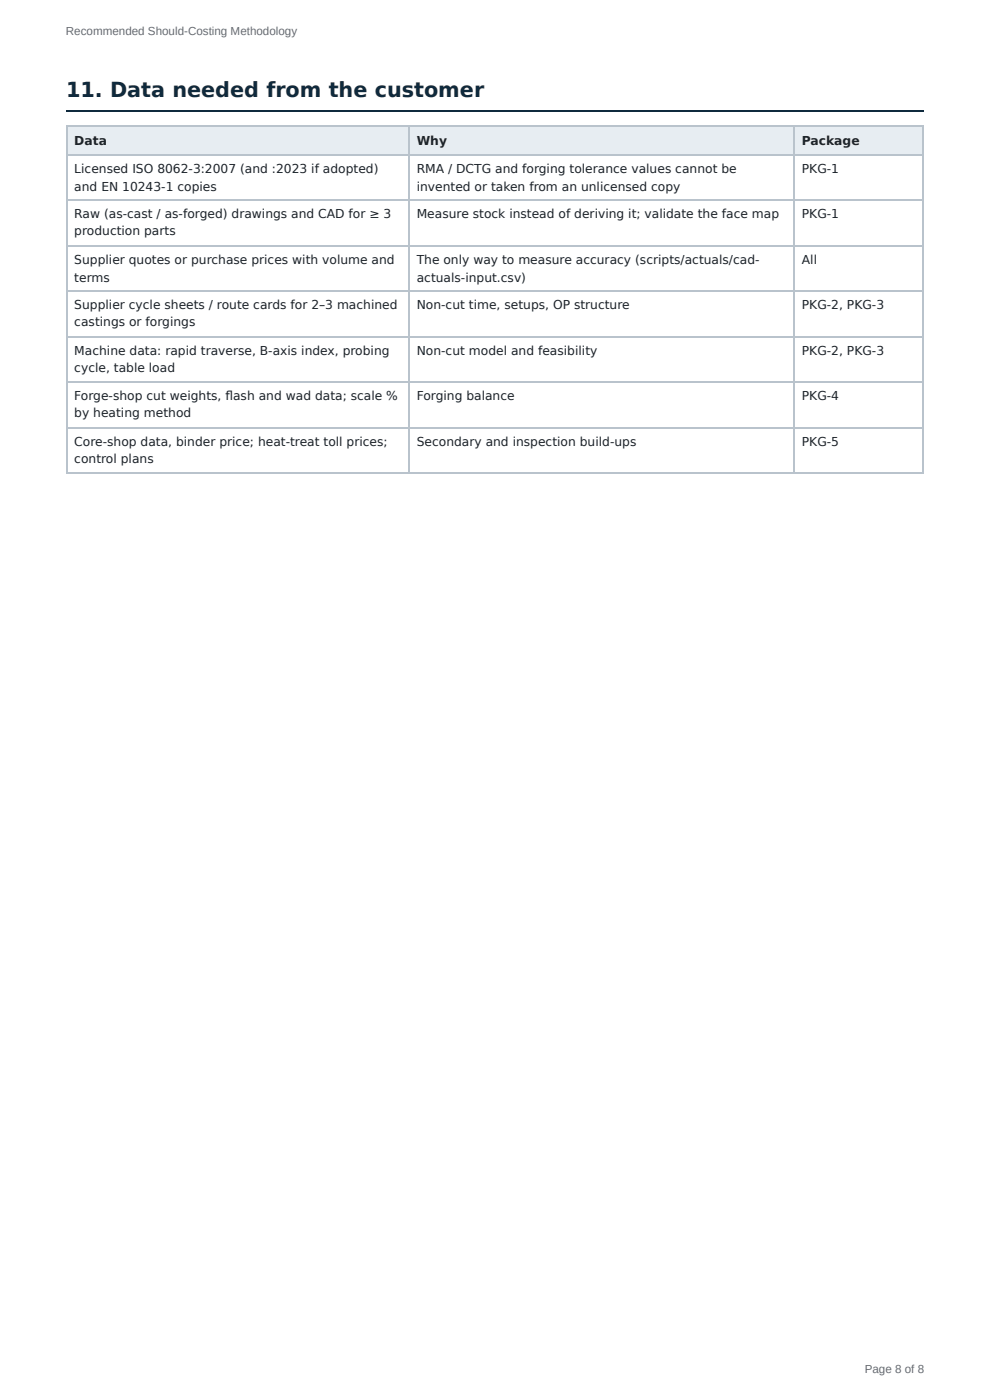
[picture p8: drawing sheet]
<svg xmlns="http://www.w3.org/2000/svg" width="210mm" height="297mm" viewBox="0 0 210 297" stroke-linecap="round" stroke-linejoin="round" font-family="sans-serif">
<defs><g id="words">
<text font-size="4.4" fill="#0f2a3d" x="14" y="20.6">11. Data needed from the customer</text>
<g font-size="2.6" fill="#1d2329">
<text x="15.8" y="30.7">Data</text>
<text x="88.5" y="30.7">Why</text>
<text x="170.3" y="30.7">Package</text>
<text x="15.8" y="36.8">Licensed ISO 8062-3:2007 (and :2023 if adopted)</text>
<text x="15.8" y="40.5">and EN 10243-1 copies</text>
<text x="88.5" y="36.8">RMA / DCTG and forging tolerance values cannot be</text>
<text x="88.5" y="40.5">invented or taken from an unlicensed copy</text>
<text x="170.3" y="36.8">PKG-1</text>
<text x="15.8" y="46.3">Raw (as-cast / as-forged) drawings and CAD for ≥ 3</text>
<text x="88.5" y="46.3">Measure stock instead of deriving it; validate the face map</text>
<text x="170.3" y="46.3">PKG-1</text>
<text x="15.8" y="50">production parts</text>
<text x="15.8" y="56.1">Supplier quotes or purchase prices with volume and</text>
<text x="15.8" y="59.8">terms</text>
<text x="88.5" y="56.1">The only way to measure accuracy (scripts/actuals/cad-</text>
<text x="88.5" y="59.8">actuals-input.csv)</text>
<text x="170.3" y="56.1">All</text>
<text x="15.8" y="65.6">Supplier cycle sheets / route cards for 2–3 machined</text>
<text x="88.5" y="65.6">Non-cut time, setups, OP structure</text>
<text x="170.3" y="65.6">PKG-2, PKG-3</text>
<text x="15.8" y="69.3">castings or forgings</text>
<text x="15.8" y="75.4">Machine data: rapid traverse, B-axis index, probing</text>
<text x="88.5" y="75.4">Non-cut model and feasibility</text>
<text x="170.3" y="75.4">PKG-2, PKG-3</text>
<text x="15.8" y="79.1">cycle, table load</text>
<text x="15.8" y="84.9">Forge-shop cut weights, fl ash and wad data; scale %</text>
<text x="15.8" y="88.6">by heating method</text>
<text x="88.5" y="84.9">Forging balance</text>
<text x="170.3" y="84.9">PKG-4</text>
<text x="15.8" y="94.7">Core-shop data, binder price; heat-treat toll prices;</text>
<text x="88.5" y="94.7">Secondary and inspection build-ups</text>
<text x="170.3" y="94.7">PKG-5</text>
<text x="15.8" y="98.4">control plans</text>
</g>
<g font-size="2.5" fill="#667">
<text x="14" y="7.4">Recommended Should-Costing Methodology</text>
<text x="183.6" y="291.6">Page 8 of 8</text>
</g>
</g></defs>
<path d="M14 23.7h182.1" fill="none" stroke="#0f2a3d" stroke-width=".26"/>
<g fill="#e7edf2">
<path d="M14.3 26.7h72.5v6.1h-72.5z"/>
<path d="M86.8 26.7h81.7v6.1h-81.7z"/>
<path d="M168.5 26.7h27.6v6.1h-27.6z"/>
</g>
<g fill="none" stroke="#b9c3cc" stroke-width=".26">
<path d="M14 26.9h182.1M14 32.9h182.1M14.2 26.7v73.8M86.9 26.7v73.8M168.7 26.7v73.8M195.9 26.7v73.8M14 42.5h182.1M14 52.3h182.1M14 61.8h182.1M14 71.6h182.1M14 81.1h182.1M14 90.9h182.1"/>
<path d="M14 100.4h182.1"/>
</g>
<use href="#words"/>
</svg>
